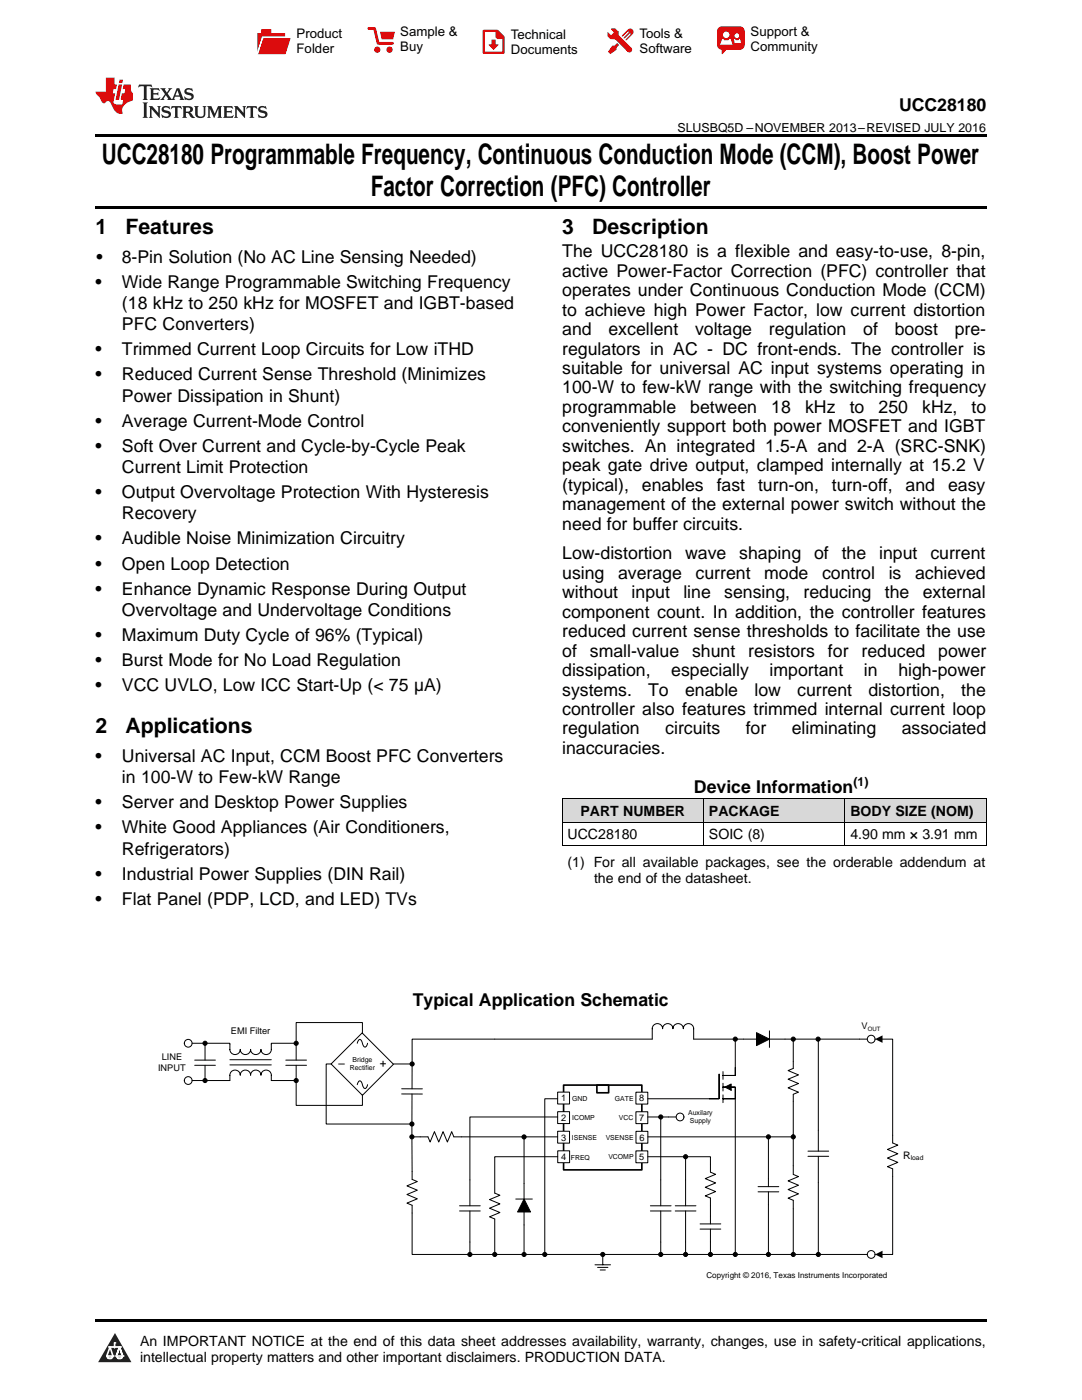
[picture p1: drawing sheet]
<svg xmlns="http://www.w3.org/2000/svg" width="216mm" height="279mm" viewBox="0 0 216 279" stroke-linecap="round" stroke-linejoin="round" font-family="sans-serif">
<defs><g id="words">
<g font-size="5.6">
<text x="20.3" y="32.8">UCC28180 Programmable Frequency, Continuous Conduction Mode (CCM), Boost Power</text>
<text x="74" y="39.2">Factor Correction (PFC) Controller</text>
</g>
<g font-size="4.2">
<text x="19" y="46.7">1</text>
<text x="25" y="46.7">Features</text>
<text x="112.2" y="46.7">3</text>
<text x="118.2" y="46.7">Description</text>
<text x="19" y="146.4">2</text>
<text x="25" y="146.4">Applications</text>
</g>
<g font-size="3.5">
<text x="179.4" y="22.2">UCC28180</text>
<text x="19.2" y="52.4">•</text>
<text x="24.3" y="52.4">8-Pin Solution (No AC Line Sensing Needed)</text>
<text x="112.2" y="51.4">The UCC28180 is a flexible and easy-to-use, 8-pin,</text>
<text x="19" y="57.4">•</text>
<text x="24.3" y="57.4">Wide Range Programmable Switching Frequency</text>
<text x="112.2" y="55.2">active Power-Factor Correction (PFC) controller that</text>
<text x="112.2" y="59.1">operates under Continuous Conduction Mode (CCM)</text>
<text x="24.3" y="61.7">(18 kHz to 250 kHz for MOSFET and IGBT-based</text>
<text x="24.3" y="65.9">PFC Converters)</text>
<text x="112.2" y="63">to achieve high Power Factor, low current distortion</text>
<text x="19" y="70.9">•</text>
<text x="24.3" y="70.9">Trimmed Current Loop Circuits for Low iTHD</text>
<text x="112.2" y="66.9">and</text>
<text x="112.2" y="70.8">regulators in AC - DC front-ends. The controller is</text>
<text x="121.4" y="66.9">excellent</text>
<text x="138.7" y="66.9">voltage</text>
<text x="153.4" y="66.9">regulation</text>
<text x="172.2" y="66.9">of</text>
<text x="178.5" y="66.9">boost</text>
<text x="190.5" y="66.9">pre-</text>
<text x="19" y="75.9">•</text>
<text x="24.3" y="75.9">Reduced Current Sense Threshold (Minimizes</text>
<text x="112.2" y="74.6">suitable for universal AC input systems operating in</text>
<text x="24.3" y="80.2">Power Dissipation in Shunt)</text>
<text x="112.2" y="78.5">100-W to few-kW range with the switching frequency</text>
<text x="112.2" y="82.4">programmable</text>
<text x="137.7" y="82.4">between</text>
<text x="153.9" y="82.4">18</text>
<text x="160.6" y="82.4">kHz</text>
<text x="169.5" y="82.4">to</text>
<text x="175.3" y="82.4">250</text>
<text x="184" y="82.4">kHz,</text>
<text x="193.9" y="82.4">to</text>
<text x="19" y="85.2">•</text>
<text x="24.3" y="85.2">Average Current-Mode Control</text>
<text x="112.2" y="86.3">conveniently support both power MOSFET and IGBT</text>
<text x="19" y="90.2">•</text>
<text x="24.3" y="90.2">Soft Over Current and Cycle-by-Cycle Peak</text>
<text x="24.3" y="94.4">Current Limit Protection</text>
<text x="112.2" y="90.2">switches. An integrated 1.5-A and 2-A (SRC-SNK)</text>
<text x="112.2" y="94.1">peak gate drive output, clamped internally at 15.2 V</text>
<text x="19" y="99.4">•</text>
<text x="24.3" y="99.4">Output Overvoltage Protection With Hysteresis</text>
<text x="112.2" y="97.9">(typical),</text>
<text x="112.2" y="101.8">management of the external power switch without the</text>
<text x="128.1" y="97.9">enables</text>
<text x="143" y="97.9">fast</text>
<text x="151.3" y="97.9">turn-on,</text>
<text x="166" y="97.9">turn-off,</text>
<text x="180.7" y="97.9">and</text>
<text x="189.2" y="97.9">easy</text>
<text x="24.3" y="103.6">Recovery</text>
<text x="112.2" y="105.7">need for buffer circuits.</text>
<text x="19" y="108.7">•</text>
<text x="19" y="113.7">•</text>
<text x="24.3" y="108.7">Audible Noise Minimization Circuitry</text>
<text x="24.3" y="113.7">Open Loop Detection</text>
<text x="112.2" y="111.7">Low-distortion</text>
<text x="136.7" y="111.7">wave</text>
<text x="147.5" y="111.7">shaping</text>
<text x="162.4" y="111.7">of</text>
<text x="168" y="111.7">the</text>
<text x="175.4" y="111.7">input</text>
<text x="185.7" y="111.7">current</text>
<text x="19" y="118.7">•</text>
<text x="24.3" y="118.7">Enhance Dynamic Response During Output</text>
<text x="112.2" y="115.5">using</text>
<text x="112.2" y="119.4">without</text>
<text x="123.3" y="115.5">average</text>
<text x="126" y="119.4">input</text>
<text x="136.4" y="119.4">line</text>
<text x="138.8" y="115.5">current</text>
<text x="144.5" y="119.4">sensing,</text>
<text x="152.5" y="115.5">mode</text>
<text x="160.3" y="119.4">reducing</text>
<text x="164" y="115.5">control</text>
<text x="176.6" y="119.4">the</text>
<text x="177.3" y="115.5">is</text>
<text x="182.6" y="115.5">achieved</text>
<text x="184.1" y="119.4">external</text>
<text x="24.3" y="122.9">Overvoltage and Undervoltage Conditions</text>
<text x="112.2" y="123.3">component count. In addition, the controller features</text>
<text x="19" y="127.9">•</text>
<text x="24.3" y="127.9">Maximum Duty Cycle of 96% (Typical)</text>
<text x="112.2" y="127.2">reduced current sense thresholds to facilitate the use</text>
<text x="112.2" y="131.1">of</text>
<text x="117.7" y="131.1">small-value</text>
<text x="138.1" y="131.1">shunt</text>
<text x="149.3" y="131.1">resistors</text>
<text x="165.2" y="131.1">for</text>
<text x="171.9" y="131.1">reduced</text>
<text x="187.2" y="131.1">power</text>
<text x="19" y="132.9">•</text>
<text x="19" y="137.9">•</text>
<text x="24.3" y="132.9">Burst Mode for No Load Regulation</text>
<text x="24.3" y="137.9">VCC UVLO, Low ICC Start-Up (&lt; 75 µA)</text>
<text x="112.2" y="134.9">dissipation,</text>
<text x="133.9" y="134.9">especially</text>
<text x="153.6" y="134.9">important</text>
<text x="172.4" y="134.9">in</text>
<text x="179.3" y="134.9">high-power</text>
<text x="112.2" y="138.8">systems.</text>
<text x="112.2" y="142.7">controller also features trimmed internal current loop</text>
<text x="129.3" y="138.8">To</text>
<text x="136.7" y="138.8">enable</text>
<text x="150.5" y="138.8">low</text>
<text x="159.1" y="138.8">current</text>
<text x="173.3" y="138.8">distortion,</text>
<text x="191.8" y="138.8">the</text>
<text x="112.2" y="146.6">regulation</text>
<text x="132.8" y="146.6">circuits</text>
<text x="148.8" y="146.6">for</text>
<text x="158" y="146.6">eliminating</text>
<text x="179.9" y="146.6">associated</text>
<text x="19" y="152.1">•</text>
<text x="24.3" y="152.1">Universal AC Input, CCM Boost PFC Converters</text>
<text x="112.2" y="150.5">inaccuracies.</text>
<text x="19" y="161.3">•</text>
<text x="24.3" y="156.3">in 100-W to Few-kW Range</text>
<text x="24.3" y="161.3">Server and Desktop Power Supplies</text>
<text x="138.5" y="158.2">Device Information</text>
<text x="19" y="166.3">•</text>
<text x="24.3" y="166.3">White Good Appliances (Air Conditioners,</text>
<text x="24.3" y="170.6">Refrigerators)</text>
<text x="19" y="175.6">•</text>
<text x="24.3" y="175.6">Industrial Power Supplies (DIN Rail)</text>
<text x="19" y="180.6">•</text>
<text x="24.3" y="180.6">Flat Panel (PDP, LCD, and LED) TVs</text>
<text x="82.4" y="200.8">Typical Application Schematic</text>
</g>
<g font-size="2.8">
<text x="113.2" y="167.5">UCC28180</text>
<text x="115.8" y="162.8">PART NUMBER</text>
<text x="141.5" y="162.8">PACKAGE</text>
<text x="141.5" y="167.5">SOIC (8)</text>
<text x="169.7" y="162.8">BODY SIZE (NOM)</text>
<text x="169.7" y="167.5">4.90 mm × 3.91 mm</text>
<text x="113.2" y="173">(1) For all available packages, see the orderable addendum at</text>
<text x="118.5" y="176.2">the end of the datasheet.</text>
<text x="27.9" y="268.6">An IMPORTANT NOTICE at the end of this data sheet addresses availability, warranty, changes, use in safety-critical applications,</text>
<text x="27.9" y="271.8">intellectual property matters and other important disclaimers. PRODUCTION DATA.</text>
</g>
<g font-size="2.6">
<text x="59.2" y="7.6">Product</text>
<text x="59.2" y="10.6">Folder</text>
<text x="79.9" y="7.3">Sample &amp;</text>
<text x="79.9" y="10.2">Buy</text>
<text x="101.9" y="7.8">Technical</text>
<text x="101.9" y="10.8">Documents</text>
<text x="127.6" y="7.6">Tools &amp;</text>
<text x="127.6" y="10.6">Software</text>
<text x="149.8" y="7.2">Support &amp;</text>
<text x="149.8" y="10.2">Community</text>
</g>
<g font-size="2.5">
<text x="135.2" y="26.3">SLUSBQ5D –NOVEMBER 2013–REVISED JULY 2016</text>
<text x="170.3" y="156.8">(1)</text>
</g>
<g font-size="2.3">
<text x="67.5" y="213">±</text>
<text x="75.8" y="213">+</text>
</g>
<text font-size="2.1" x="180.2" y="231.3">R</text>
<g font-size="1.8">
<text x="46.1" y="206.3">EMI Filter</text>
<text x="171.9" y="205.5">V</text>
<text x="31.5" y="213.8">INPUT</text>
<text x="32.3" y="211.6">LINE</text>
<text x="111.9" y="219.8">1</text>
<text x="127.6" y="219.8">8</text>
<text x="111.9" y="223.7">2</text>
<text x="111.9" y="227.6">3</text>
<text x="127.6" y="223.7">7</text>
<text x="127.6" y="227.6">6</text>
<text x="112" y="231.5">4</text>
<text x="127.6" y="231.5">5</text>
</g>
<text font-size="1.6" x="141" y="255">Copyright © 2016, Texas Instruments Incorporated</text>
<g font-size="1.4">
<text x="69.8" y="213.6">Rectifier</text>
<text x="70.3" y="211.9">Bridge</text>
<text x="114.2" y="219.7">GND</text>
<text x="122.7" y="219.7">GATE</text>
<text x="114.1" y="227.5">ISENSE</text>
<text x="114.2" y="223.6">ICOMP</text>
<text x="120.9" y="227.5">VSENSE</text>
<text x="123.5" y="223.6">VCC</text>
<text x="137.3" y="222.5">Auxilary</text>
<text x="137.7" y="224.2">Supply</text>
<text x="113.9" y="231.4">FREQ</text>
<text x="121.4" y="231.4">VCOMP</text>
</g>
<text font-size="1.3" x="181.7" y="231.6">load</text>
<text font-size="1.2" x="173.2" y="205.7">OUT</text>
</g></defs>
<g fill="#d8d8d8">
<path d="M112.2 159.5h28.2v4.6h-28.2z"/>
<path d="M140.4 159.5h28.2v4.6h-28.2z"/>
<path d="M168.6 159.5h28.2v4.6h-28.2z"/>
</g>
<path d="M22.9 266l3.3 5.9h-6.6z" fill="#231f20"/>
<path d="M21.3 270.6h1.2l-.3 .5h-.3a.53 .53 0 0 1-.6-.5z" fill-rule="evenodd" fill="#fff"/>
<path d="M21.3 270.6h1.2l-.3 .5h-.3a.53 .53 0 0 1-.6-.5z" fill="none" stroke="#231f20" stroke-width=".33"/>
<path d="M21.3 270.6l1.2 .1-.3 .4h-.5z" fill="none" stroke="#fff" stroke-width=".33"/>
<path d="M22.9 268.9h.1" fill="none" stroke="#fff" stroke-width=".33"/>
<path d="M22.9 268v.9z" fill="#fff"/>
<path d="M22.9 268v.9z" fill="none" stroke="#fff" stroke-width=".33"/>
<circle cx="22.9" cy="268" r=".16" fill="#fff"/>
<path d="M21.8 268.8h.1" fill="none" stroke="#fff" stroke-width=".33"/>
<path d="M21.8 268.8h2.2z" fill="#fff"/>
<path d="M21.8 268.8h2.2z" fill="none" stroke="#fff" stroke-width=".33"/>
<circle cx="24" cy="268.8" r=".16" fill="#fff"/>
<path d="M23.2 270.6h.1" fill="none" stroke="#fff" stroke-width=".33"/>
<path d="M23.8 268.8l-.6 1.8z" fill="#fff"/>
<path d="M23.8 268.8l-.6 1.8z" fill="none" stroke="#fff" stroke-width=".33"/>
<path d="M23.8 268.8l.7 1.8z" fill="#fff"/>
<path d="M23.8 268.8l.7 1.8z" fill="none" stroke="#fff" stroke-width=".33"/>
<path d="M24.4 270.6h.1" fill="none" stroke="#fff" stroke-width=".33"/>
<circle cx="21.3" cy="270.6" r=".16" fill="#fff"/>
<path d="M22 268.8l-.7 1.8z" fill="#fff"/>
<path d="M22 268.8l-.7 1.8z" fill="none" stroke="#fff" stroke-width=".33"/>
<path d="M22 268.8l.5 1.8z" fill="#fff"/>
<path d="M22 268.8l.5 1.8z" fill="none" stroke="#fff" stroke-width=".33"/>
<circle cx="22.5" cy="270.6" r=".16" fill="#fff"/>
<path d="M23.3 270.6h1.2a.63 .63 0 0 1-.6 .5 .63 .63 0 0 1-.6-.5z" fill-rule="evenodd" fill="#fff"/>
<path d="M23.3 270.6h1.2a.63 .63 0 0 1-.6 .5 .63 .63 0 0 1-.6-.5z" fill="none" stroke="#231f20" stroke-width=".33"/>
<path d="M23.3 270.6h1.2l-.4 .5h-.5z" fill="none" stroke="#fff" stroke-width=".33"/>
<path d="M23.2 270.6h.1" fill="none" stroke="#fff" stroke-width=".33"/>
<circle cx="24.5" cy="270.6" r=".16" fill="#fff"/>
<path d="M19 263.2h177.8v.5h-177.8z" fill="#000"/>
<g fill="none" stroke="#000" stroke-width=".2">
<path d="M130.1 207.4v-2.1a1.03 1.03 0 0 1 1.1-1 1.03 1.03 0 0 1 1 1 1.03 1.03 0 0 1 1-1 1.03 1.03 0 0 1 1.1 1 1.03 1.03 0 0 1 1-1 1.03 1.03 0 0 1 1 1 1.03 1.03 0 0 1 1.1-1 1.03 1.03 0 0 1 1 1v2.1M143.5 214.4v4.9h-1.9M144.3 217h2.4v2.3h-2.4M144.3 213.9v1.5M144.3 216.2v1.5M144.3 218.5v1.6M144.7 217l1.2-.7v1.3zM146.7 213.1v1.5h-2.4M82.2 233.8v1.6l1.1 .4-2.1 .9 2.1 .8-2.1 .9 2.1 .8-2.1 .9 1 .4v1.6M83.8 226.9h1.6l.4 1 .9-2 .8 2 .9-2 .9 2 .8-2 .5 1h1.5M161.2 230.8h4.2M161.2 229.7h4.2"/>
<path d="M163.3 225.6v4.1M163.3 230.8v5.2"/>
</g>
<path d="M144.7 217l1.2-.7v1.3z" fill="#000"/>
<path d="M72.3 206.1l6.2 6.3-6.2 6.2-6.2-6.3z" fill-rule="evenodd" fill="#fff"/>
<g fill="none" stroke="#000" stroke-width=".2">
<path d="M59.1 215.6v5h13.2v-2.1M66.1 212.3h-1v12h17.1M71.3 208.2l.1-.4 .4-.4 .5 .6a1.17 1.17 0 0 0 .5 1l.2-.1 .3-.7M71.3 216.5l.1-.5 .4-.3 .5 .6a1.17 1.17 0 0 0 .5 .9l.2-.1 .3-.6M72.3 206.1l6.2 6.3-6.2 6.2-6.2-6.3zM72.3 206.1v-2h-13.2v4.1M163.3 236v14.4"/>
<circle cx="146.7" cy="207.4" r=".41"/>
<circle cx="146.7" cy="250.4" r=".41"/>
<circle cx="158.3" cy="250.4" r=".41"/>
</g>
<g fill="#000">
<circle cx="146.7" cy="207.4" r=".41"/>
<circle cx="146.7" cy="250.4" r=".41"/>
<circle cx="158.3" cy="250.4" r=".41"/>
</g>
<circle cx="37.6" cy="208.2" r=".77" fill="#fff"/>
<g fill="none" stroke="#000" stroke-width=".2">
<path d="M38.3 208.2h2.6"/>
<circle cx="37.6" cy="208.2" r=".77"/>
</g>
<circle cx="37.6" cy="215.6" r=".77" fill="#fff"/>
<g fill="none" stroke="#000" stroke-width=".2">
<path d="M38.3 215.6h2.6M138.4 207.4h8.3v5.7M148.4 207.4h8.2M151 206.1l2.5 1.3-2.5 1.3zM153.5 205.7v3.3"/>
<circle cx="37.6" cy="215.6" r=".77"/>
</g>
<path d="M151 206.1l2.5 1.3-2.5 1.3z" fill-rule="evenodd" fill="#000"/>
<circle cx="173.8" cy="250.4" r=".77" fill="#fff"/>
<g fill="none" stroke="#000" stroke-width=".2">
<path d="M171.5 250.4h1.6"/>
<circle cx="173.8" cy="250.4" r=".77"/>
</g>
<circle cx="173.8" cy="207.4" r=".77" fill="#fff"/>
<g fill="none" stroke="#000" stroke-width=".2">
<path d="M38.8 212.6h4.2M38.8 211.6h4.2M40.9 212.6v3h5a1.94 1.94 0 0 1 .6-1.9 1.03 1.03 0 0 1 1.4 .9 1.03 1.03 0 0 1 1.1-1 1.03 1.03 0 0 1 1 1 1.03 1.03 0 0 1 1-1 1.03 1.03 0 0 1 1.1 1 1.03 1.03 0 0 1 1-1 1.03 1.03 0 0 1 1 1v1h5v-3M40.9 211.6v-3.4h5a2.09 2.09 0 0 0 .6 2.2 1.03 1.03 0 0 0 1.4-1 1.03 1.03 0 0 0 1.1 1.1 1.03 1.03 0 0 0 1-1.1 1.03 1.03 0 0 0 1 1.1 1.03 1.03 0 0 0 1.1-1.1 1.03 1.03 0 0 0 1 1.1 1.03 1.03 0 0 0 1-1.1v-1.2h5v3.4M45.9 212.5h8.2M45.9 211.5h8.2M57 212.6h4.2M57 211.6h4.2M78.5 212.3h3.7v5M80.1 218.3h4.2M80.2 217.3h4.1M82.2 218.3v8.6"/>
<path d="M146.7 219.3v31.1M156.6 207.4h16.5M158.3 207.4v5.8l-1 .5 2 .8-2 .9 2 .8-2 .9 2 .9-1 .4v1.4M163.2 207.4l.1 18.2M175.9 207.4h2.2v20.7l1.1 .4-2.1 .9 2.1 .9-2.1 .8 2.1 .9-2.1 .8 1 .5v17.1h-2.2M82.2 226.9v6.9M82.2 226.9h1.6M141.8 232.4v1.5l1 .5-2.1 .8 2.1 .9-2.1 .8 2.1 .9-2.1 .9 1.1 .4v5.2M158.3 232.7v1.7l1 .4-2 .9 2 .8-2 .9 2 .9-2 .8 1 .4v1.8M118.7 252.4h3.1M119.2 252.9h2.1M119.8 253.5h1"/>
<path d="M120.3 250.4v2M139.7 245.3h4.1M139.7 244.3h4.1M141.8 245.3v2.6"/>
<circle cx="40.9" cy="215.6" r=".41"/>
<circle cx="40.9" cy="208.2" r=".41"/>
<circle cx="59.1" cy="215.6" r=".41"/>
<circle cx="59.1" cy="208.2" r=".41"/>
<circle cx="82.2" cy="212.3" r=".41"/>
<circle cx="158.3" cy="207.4" r=".41"/>
<circle cx="163.2" cy="207.4" r=".41"/>
<circle cx="173.8" cy="207.4" r=".77"/>
<circle cx="82.2" cy="224.3" r=".41"/>
<circle cx="82.2" cy="226.9" r=".41"/>
<circle cx="158.3" cy="226.9" r=".41"/>
<circle cx="120.3" cy="250.4" r=".41"/>
<circle cx="131.8" cy="250.4" r=".41"/>
<circle cx="136.8" cy="250.4" r=".41"/>
<circle cx="163.3" cy="250.4" r=".41"/>
</g>
<g fill="#000">
<path d="M174.6 207.4l1.5-.8v1.5zM174.6 250.4l1.5-.8v1.5z"/>
<circle cx="40.9" cy="215.6" r=".41"/>
<circle cx="40.9" cy="208.2" r=".41"/>
<circle cx="59.1" cy="215.6" r=".41"/>
<circle cx="59.1" cy="208.2" r=".41"/>
<circle cx="82.2" cy="212.3" r=".41"/>
<circle cx="158.3" cy="207.4" r=".41"/>
<circle cx="163.2" cy="207.4" r=".41"/>
<circle cx="82.2" cy="224.3" r=".41"/>
<circle cx="82.2" cy="226.9" r=".41"/>
<circle cx="158.3" cy="226.9" r=".41"/>
<circle cx="120.3" cy="250.4" r=".41"/>
<circle cx="131.8" cy="250.4" r=".41"/>
<circle cx="136.8" cy="250.4" r=".41"/>
<circle cx="163.3" cy="250.4" r=".41"/>
</g>
<path d="M112.5 216.6h15.6v16.9h-15.6zM119.1 216.6h2.3v1.5h-2.3z" fill="none" stroke="#000" stroke-width=".33"/>
<path d="M111.3 218h2.3v2.3h-2.3z" fill-rule="evenodd" fill="#fff"/>
<path d="M111.3 218h2.3v2.3h-2.3z" fill="none" stroke="#000" stroke-width=".2"/>
<path d="M111.3 221.9h2.3v2.3h-2.3z" fill-rule="evenodd" fill="#fff"/>
<path d="M111.3 221.9h2.3v2.3h-2.3z" fill="none" stroke="#000" stroke-width=".2"/>
<path d="M111.3 225.8h2.3v2.3h-2.3z" fill-rule="evenodd" fill="#fff"/>
<path d="M111.3 225.8h2.3v2.3h-2.3z" fill="none" stroke="#000" stroke-width=".2"/>
<path d="M111.3 229.7h2.4v2.3h-2.4z" fill-rule="evenodd" fill="#fff"/>
<path d="M111.3 229.7h2.4v2.3h-2.4z" fill="none" stroke="#000" stroke-width=".2"/>
<path d="M126.9 218h2.4v2.3h-2.4z" fill-rule="evenodd" fill="#fff"/>
<path d="M126.9 218h2.4v2.3h-2.4z" fill="none" stroke="#000" stroke-width=".2"/>
<path d="M126.9 221.9h2.4v2.3h-2.4z" fill-rule="evenodd" fill="#fff"/>
<path d="M126.9 221.9h2.4v2.3h-2.4z" fill="none" stroke="#000" stroke-width=".2"/>
<path d="M126.9 225.8h2.4v2.4h-2.4z" fill-rule="evenodd" fill="#fff"/>
<path d="M126.9 225.8h2.4v2.4h-2.4z" fill="none" stroke="#000" stroke-width=".2"/>
<path d="M126.9 229.7h2.4v2.4h-2.4z" fill-rule="evenodd" fill="#fff"/>
<g fill="none" stroke="#000" stroke-width=".2">
<path d="M129.3 219.3h12.3M146.7 207.4h1.7M158.3 219.8v12.9M93.8 235.5v5.1M98.7 231v7.1l1.1 .4-2.1 .9 2.1 .9-2.1 .8 2.1 .9-2.1 .8 1 .5v7.1M126.9 229.7h2.4v2.4h-2.4zM131.8 235.5v5.1M91.7 241.7h4.1M91.7 240.6h4.1M93.8 241.7v6.2M129.8 241.7h4.1M129.8 240.6h4.1"/>
<path d="M131.8 241.7v6.2"/>
<circle cx="93.8" cy="250.4" r=".41"/>
<circle cx="98.7" cy="250.4" r=".41"/>
</g>
<g fill="#000">
<circle cx="93.8" cy="250.4" r=".41"/>
<circle cx="98.7" cy="250.4" r=".41"/>
</g>
<circle cx="135.7" cy="222.9" r=".77" fill="#fff"/>
<g fill="none" stroke="#000" stroke-width=".2">
<path d="M112.2 159.4h84.6M112.2 159.4v9.4M140.4 159.4v9.4M168.6 159.4v9.4M196.8 159.4v9.4M112.2 168.7h84.6M112.2 164.1h84.6M111.3 219.3h-2.6v31.1M130.1 207.4h-47.9v4.9M92.1 226.9h19.2M102.9 239.3h3.3M104.6 239.3l1.3 2.6h-2.6z"/>
<path d="M104.6 226.9v23.5M111.3 222.9h-17.5v12.6M111.3 230.9h-12.6v.1M129.3 222.9h5.6M129.3 230.9h7.5M129.3 226.9h29M131.8 222.9v12.6M136.8 230.9h5v1.5M136.8 230.9v9.7M151.3 237.9h4.1M151.3 236.8h4.1M153.3 226.9v9.9"/>
<path d="M153.3 237.9v12.5M82.2 242.1v8.3h11.6M93.8 250.4h77.7M93.8 247.9v2.5M131.8 247.9v2.5M134.7 241.7h4.2M134.7 240.6h4.2M136.8 241.7v8.7M141.8 247.9v2.5M158.3 241.3v9.1"/>
<circle cx="104.6" cy="226.9" r=".41"/>
<circle cx="131.8" cy="222.9" r=".41"/>
<circle cx="135.7" cy="222.9" r=".77"/>
<circle cx="136.8" cy="230.9" r=".41"/>
<circle cx="153.3" cy="226.9" r=".41"/>
<circle cx="104.6" cy="250.4" r=".41"/>
<circle cx="108.7" cy="250.4" r=".41"/>
<circle cx="141.8" cy="250.4" r=".41"/>
<circle cx="153.3" cy="250.4" r=".41"/>
</g>
<g fill="#000">
<path d="M104.6 239.3l1.3 2.6h-2.6z" fill-rule="evenodd"/>
<circle cx="104.6" cy="226.9" r=".41"/>
<circle cx="131.8" cy="222.9" r=".41"/>
<circle cx="136.8" cy="230.9" r=".41"/>
<circle cx="153.3" cy="226.9" r=".41"/>
<circle cx="104.6" cy="250.4" r=".41"/>
<circle cx="108.7" cy="250.4" r=".41"/>
<circle cx="141.8" cy="250.4" r=".41"/>
<circle cx="153.3" cy="250.4" r=".41"/>
</g>
<path d="M19 26.8h177.8v.6h-177.8zM19 41.2h177.8v.5h-177.8zM112.2 168.7l.1 .1zM168.5 168.7l.1 .1zM196.7 168.7l.1 .1z" fill="#000"/>
<path d="M27.7 16.9l-.1 .6 .6-.3h.5v.2v2.2l-.2 .4h1l-.2-.4v-2.2v-.2h.5l.6 .3-.2-.6zM29.9 17.6l.2 .4v1.6l-.2 .4h1.9l.1-.6a1.09 1.09 0 0 1-1.3 .1v-.6h.6l.4 .2v-.7l-.2 .2h-.8v-.6l.2-.1a1.01 1.01 0 0 1 1 .3l-.1-.6zM32 17.6l.9 1.2-1 1.2h.9l-.2-.3 .5-.7 .5 .7-.3 .3h1.7l-.2-.3 .1-.4h1l.1 .4-.2 .3h1l-.3-.4-.7-2h-.5l-1 2.2-.8-1.1 .9-1.1h-.9l.2 .2-.4 .7-.4-.7 .2-.2zM35.4 18l.4 1h-.8zM37 17.7a.66 .66 0 0 0-.2 .8 .66 .66 0 0 0 .6 .4l.7 .2 .1 .2a.8 .8 0 0 1-.7 .4 .8 .8 0 0 1-.7-.5l.1 .8 .2-.2a.94 .94 0 0 0 1.1 .1 .94 .94 0 0 0 .4-.9 1.48 1.48 0 0 0-1.3-.6v-.4a1.1 1.1 0 0 1 1.2 .2l-.2-.6-.2 .1-.5-.1zM28.5 20.4l.2 .4v2.3l-.2 .4h1l-.2-.4v-2.3l.2-.4zM29.7 21.2l.2 .4v1.5l-.2 .4h.8l-.3-.4 .1-1.3 1.6 1.8v-2l.2-.4h-.7l.2 .2v1.1l-1.2-1.3zM32.5 21.3a.66 .66 0 0 0-.2 .8 .66 .66 0 0 0 .6 .4l.6 .2 .2 .2a.8 .8 0 0 1-.8 .4 .8 .8 0 0 1-.7-.5l.2 .7 .2-.1a.94 .94 0 0 0 1 .1 .94 .94 0 0 0 .5-1 1.47 1.47 0 0 0-1.3-.6l-.1-.3a1.1 1.1 0 0 1 1.3 .2l-.2-.6-.2 .1-.5-.2zM34.3 21.2l-.2 .6a.64 .64 0 0 1 .8-.3v1.6l-.2 .4h1l-.3-.4 .1-1.6a.66 .66 0 0 1 .8 .3l-.2-.6zM36.3 21.2l.3 .4v1.5l-.3 .4h1l-.2-.2v-.7h.5l.1 .1a.8 .8 0 0 0 1.2 .7l-1-1a.62 .62 0 0 0 .6-.5 .62 .62 0 0 0-.6-.7zM37.1 21.5h.1a.48 .48 0 0 1 .6 0 .48 .48 0 0 1 .1 .6l-.2 .1-.6 .1zM38.7 21.2l.2 .2a2.29 2.29 0 0 0 .4 2 1.05 1.05 0 0 0 1.7-.7v-1.3l.2-.2h-.8l.2 .4v1.1a.61 .61 0 0 1-.6 .6 .61 .61 0 0 1-.6-.6v-1.1l.3-.4zM41.3 21.2l.3 .4v1.5l-.3 .4h.8l-.2-.4v-1.4l.8 1.9 .9-1.9v1.4l-.2 .4h.9l-.2-.4v-1.5l.2-.4h-.8l-.7 1.5-.6-1.5zM44.5 21.2l.2 .4v1.5l-.2 .4h1.9l.2-.6a1.1 1.1 0 0 1-1.4 .2v-.7h.6l.4 .2v-.6l-.2 .1-.8 .1v-.6l.2-.1a1.02 1.02 0 0 1 1.1 .2l-.2-.5zM46.7 21.2l.2 .4v1.5l-.2 .4h.8l-.3-.4 .1-1.3 1.6 1.8v-2l.2-.4h-.7l.2 .2v1.1l-1.2-1.3zM49.3 21.2l-.1 .6a.64 .64 0 0 1 .8-.3v1.6l-.3 .4h1l-.2-.4v-1.6a.66 .66 0 0 1 .8 .3l-.1-.6zM51.7 21.3a.66 .66 0 0 0-.2 .7 .66 .66 0 0 0 .7 .5l.6 .2 .1 .2a.8 .8 0 0 1-.7 .4 .8 .8 0 0 1-.7-.5l.1 .7 .2-.1a.94 .94 0 0 0 1.1 .1 .94 .94 0 0 0 .4-1 1.48 1.48 0 0 0-1.2-.6l-.1-.3a1.1 1.1 0 0 1 1.2 .2l-.2-.6-.1 .1-.6-.2z" fill="#231f20"/>
<path d="M21.1 15.5v2.8h-2v.4l.9 .9a.96 .96 0 0 0 1 1 .59 .59 0 0 1 .5-.4 .59 .59 0 0 1 .5 .3l.4 .8a1.61 1.61 0 0 0 2.1 1.3 1.63 1.63 0 0 1 1.1-2.2l.9-.3v-1.5a1.6 1.6 0 0 1-.4-1.7h-1.4l-.2 .9h.5l-.2 .8h-.5l-.2 1v.3h.5l-.2 .9h-.7a.74 .74 0 0 1-1-.6l.3-1.6h-.5l.2-.8h.5l.1-.9h-.4v-1.4zM23.7 16.9l-.7 3h.8l.6-3zM23.8 15.9l-.1 .7h.7l.2-.7z" fill="#ee1d23"/>
<g fill="#d60000">
<path d="M52.1 5.8h2v.8h2.8v4.2h-5.5v-4.2h.7z" fill-rule="evenodd"/>
<path d="M52.4 7.5h5.6l-1 3.3h-5.6z" fill-rule="evenodd"/>
</g>
<path d="M52.4 7.4h5.7l-.1 .1h-5.5l-1.1 3.3z" fill-rule="evenodd" fill="#fff"/>
<path d="M52.4 7.4h5.7l-.1 .1h-5.5l-1.1 3.3z" fill="none" stroke="#fff" stroke-width=".2"/>
<path d="M73.6 5.7h1.1l.7 2.9h2.9" fill="none" stroke="#d60000" stroke-width=".55"/>
<g fill="#d60000">
<path d="M75.8 6.3h3l-.4 1.6h-2.2z" fill-rule="evenodd"/>
<circle cx="75.3" cy="9.9" r=".62"/>
<circle cx="77.7" cy="9.9" r=".62"/>
</g>
<path d="M96.5 6.2h2.7l1.3 1.2v3.1h-4z" fill="none" stroke="#d60000" stroke-width=".44"/>
<g fill="#d60000">
<path d="M98.1 7.9h.8v1h.5l-.9 1.1-1-1v-.1h.6z" fill-rule="evenodd"/>
<path d="M98.9 6.2h.3l1.3 1.2v.4h-1.3l-.3-.4z" fill-rule="evenodd"/>
<path d="M121.9 5.7h.8l.7 .6 .1 .7 2.5 2.5-.8 .8-2.3-2.3-1.1-.2-.6-.6v-.8l.7 .6 .5-.4v-.2l-.5-.5z" fill-rule="evenodd"/>
<path d="M122.2 9.1h.4l.5-.5 .4 .4-.5 .5v.4l-1.2 .9-.5-.5z" fill-rule="evenodd"/>
<path d="M125.3 5.9a.67 .67 0 0 1 .9 0 .67 .67 0 0 1 0 .9z" fill-rule="evenodd"/>
<path d="M125.3 5.9l.9 .9-1.2 1.2h-.2v-.2l1-.9v-.2h-.2l-.9 1h-.2v-.2l.9-1 .1-.2h-.3l-.9 1h-.2v-.2z" fill-rule="evenodd"/>
<circle cx="125.6" cy="9.9" r=".54"/>
</g>
<path d="M123.3 6.3v.7" fill="none" stroke="#d60000" stroke-width=".2"/>
<g fill="#d60000">
<path d="M143.4 5.5l.6-.2h3.6a.95 .95 0 0 1 1 .9v2.8a.95 .95 0 0 1-1 .9h-3.6a.95 .95 0 0 1-.9-.9v-2.8z" fill-rule="evenodd"/>
<path d="M144 9.9h.9l-.7 .9h-.2z" fill-rule="evenodd"/>
</g>
<g fill="#fff">
<path d="M146.6 8.6h1.3z"/>
<path d="M144.1 7.8h.3l.1 .2h.8l.2-.2h.3l.4 1.1h-2.5z" fill-rule="evenodd"/>
<path d="M146.4 7.8h.3l.1 .2h.5l.2-.2h.2l.2 .8h-1.3z" fill-rule="evenodd"/>
<circle cx="144.9" cy="6.9" r=".65"/>
<circle cx="147" cy="7.1" r=".48"/>
</g>
<use href="#words"/>
</svg>
